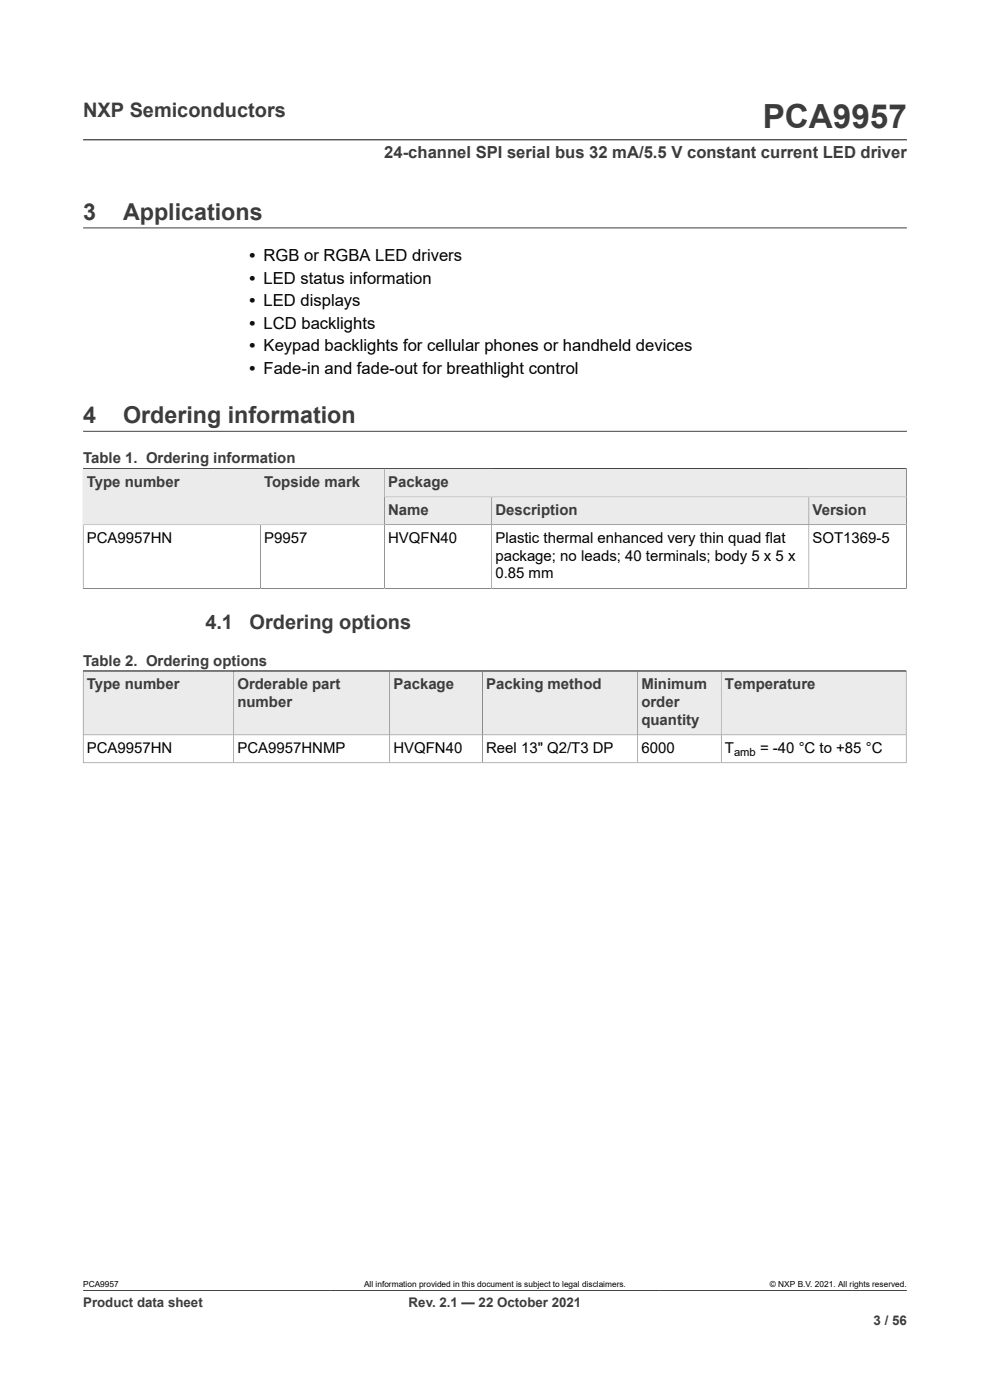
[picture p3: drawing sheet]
<svg xmlns="http://www.w3.org/2000/svg" width="210mm" height="297mm" viewBox="0 0 210 297" stroke-linecap="round" stroke-linejoin="round" font-family="sans-serif">
<defs><g id="words">
<text font-size="7.1" fill="#3c3c3c" x="161.8" y="27.2">PCA9957</text>
<g font-size="4.9" fill="#3c3c3c">
<text x="17.6" y="46.6">3</text>
<text x="26.1" y="46.6">Applications</text>
<text x="17.6" y="89.7">4</text>
<text x="26.1" y="89.7">Ordering information</text>
</g>
<g font-size="4.2" fill="#3c3c3c">
<text x="17.6" y="24.8">NXP Semiconductors</text>
<text x="43.6" y="133.5">4.1</text>
<text x="52.9" y="133.5">Ordering options</text>
</g>
<text font-size="3.5" fill="#3c3c3c" x="81.5" y="33.5">24-channel SPI serial bus 32 mA/5.5 V constant current LED driver</text>
<g font-size="3.5">
<text x="52.9" y="55.5">• RGB or RGBA LED drivers</text>
<text x="52.9" y="60.2">• LED status information</text>
<text x="52.9" y="65">• LED displays</text>
<text x="52.9" y="69.8">• LCD backlights</text>
<text x="52.9" y="74.5">• Keypad backlights for cellular phones or handheld devices</text>
<text x="52.9" y="79.3">• Fade-in and fade-out for breathlight control</text>
</g>
<g font-size="3.2" fill="#3c3c3c">
<text x="17.6" y="98.3">Table 1. Ordering information</text>
<text x="18.4" y="103.3">Type number</text>
<text x="56" y="103.3">Topside mark</text>
<text x="82.3" y="103.3">Package</text>
<text x="82.3" y="109.2">Name</text>
<text x="105.1" y="109.2">Description</text>
<text x="172.4" y="109.2">Version</text>
<text x="17.6" y="141.2">Table 2. Ordering options</text>
<text x="18.4" y="146.1">Type number</text>
<text x="50.4" y="146.1">Orderable part</text>
<text x="50.4" y="149.9">number</text>
<text x="83.4" y="146.1">Package</text>
<text x="103.1" y="146.1">Packing method</text>
<text x="136" y="146.1">Minimum</text>
<text x="136" y="149.9">order</text>
<text x="153.8" y="146.1">Temperature</text>
<text x="136" y="153.8">quantity</text>
</g>
<g font-size="3.2">
<text x="18.4" y="115.1">PCA9957HN</text>
<text x="56" y="115.1">P9957</text>
<text x="82.3" y="115.1">HVQFN40</text>
<text x="105.1" y="115.1">Plastic thermal enhanced very thin quad flat</text>
<text x="105.1" y="118.9">package; no leads; 40 terminals; body 5 x 5 x</text>
<text x="172.4" y="115.1">SOT1369-5</text>
<text x="105.1" y="122.7">0.85 mm</text>
<text x="18.4" y="159.7">PCA9957HN</text>
<text x="50.4" y="159.7">PCA9957HNMP</text>
<text x="83.4" y="159.7">HVQFN40</text>
<text x="103.1" y="159.7">Reel 13&quot; Q2/T3 DP</text>
<text x="136" y="159.7">6000</text>
<text x="153.8" y="159.7">T</text>
<text x="161.2" y="159.7">= -40 °C to +85 °C</text>
</g>
<g font-size="2.8" fill="#3c3c3c">
<text x="17.6" y="277.3">Product data sheet</text>
<text x="86.7" y="277.3">Rev. 2.1 — 22 October 2021</text>
<text x="185.3" y="281">3 / 56</text>
</g>
<text font-size="2.4" x="155.7" y="160.3">amb</text>
<g font-size="1.8">
<text x="17.6" y="273.1">PCA9957</text>
<text x="77.2" y="273.1">All information provided in this document is subject to legal disclaimers.</text>
<text x="163.3" y="273.1">© NXP B.V. 2021. All rights reserved.</text>
</g>
</g></defs>
<path d="M17.6 29.7h174.8M17.6 48.3h174.8M17.6 91.5h174.8M81.6 99.5v5.9h110.7v-5.9h-174.7" fill="none" stroke="#3c3c3c" stroke-width=".21"/>
<path d="M81.6 99.5h110.6v5.8h-110.6z" fill="#ebebeb"/>
<path d="M17.6 99.5h37.6v11.8h-37.6z" fill="none" stroke="#3c3c3c" stroke-width=".21"/>
<path d="M17.7 99.5h37.5v11.7h-37.5z" fill="#ebebeb"/>
<path d="M55.2 99.5h26.4v11.8h-26.4z" fill="none" stroke="#3c3c3c" stroke-width=".21"/>
<g fill="#ebebeb">
<path d="M55.3 99.5h26.2v11.7h-26.2z"/>
<path d="M81.6 105.5h22.6v5.7h-22.6z"/>
</g>
<path d="M81.6 105.4h22.7v5.9h-22.7z" fill="none" stroke="#3c3c3c" stroke-width=".21"/>
<path d="M104.4 105.5h67.1v5.7h-67.1z" fill="#ebebeb"/>
<path d="M104.3 105.4h67.3v5.9h-67.3z" fill="none" stroke="#3c3c3c" stroke-width=".21"/>
<path d="M171.7 105.5h20.5v5.7h-20.5z" fill="#ebebeb"/>
<path d="M17.6 99.5h174.7M55.2 111.3v13.6M81.6 111.3v13.6M104.3 111.3v13.6M192.3 111.3h-174.7v13.6M17.6 124.9h174.7M171.6 124.9v-19.5h20.7v19.5M17.6 142.4h174.6" fill="none" stroke="#3c3c3c" stroke-width=".21"/>
<path d="M17.7 142.4h31.8v13.4h-31.8z" fill="#ebebeb"/>
<path d="M17.6 142.4h32v13.5h-32z" fill="none" stroke="#3c3c3c" stroke-width=".21"/>
<path d="M49.6 142.4h33v13.4h-33z" fill="#ebebeb"/>
<path d="M49.6 142.4h33.1v13.5h-33.1z" fill="none" stroke="#3c3c3c" stroke-width=".21"/>
<path d="M82.7 142.4h19.6v13.4h-19.6z" fill="#ebebeb"/>
<path d="M82.7 142.4h19.6v13.5h-19.6z" fill="none" stroke="#3c3c3c" stroke-width=".21"/>
<path d="M102.4 142.4h32.8v13.4h-32.8z" fill="#ebebeb"/>
<path d="M102.3 142.4h33v13.5h-33z" fill="none" stroke="#3c3c3c" stroke-width=".21"/>
<path d="M135.3 142.4h17.6v13.4h-17.6z" fill="#ebebeb"/>
<path d="M135.3 142.4h17.7v13.5h-17.7z" fill="none" stroke="#3c3c3c" stroke-width=".21"/>
<path d="M153.1 142.4h39v13.4h-39z" fill="#ebebeb"/>
<path d="M17.6 142.4h174.6v19.5M49.6 155.9v5.9M82.7 155.9v5.9M102.3 155.9v5.9M135.3 155.9v5.9M153 142.4v19.4M192.2 155.9h-174.6v6M17.6 161.8h174.7M17.6 273.8h174.8" fill="none" stroke="#3c3c3c" stroke-width=".21"/>
<use href="#words"/>
</svg>
